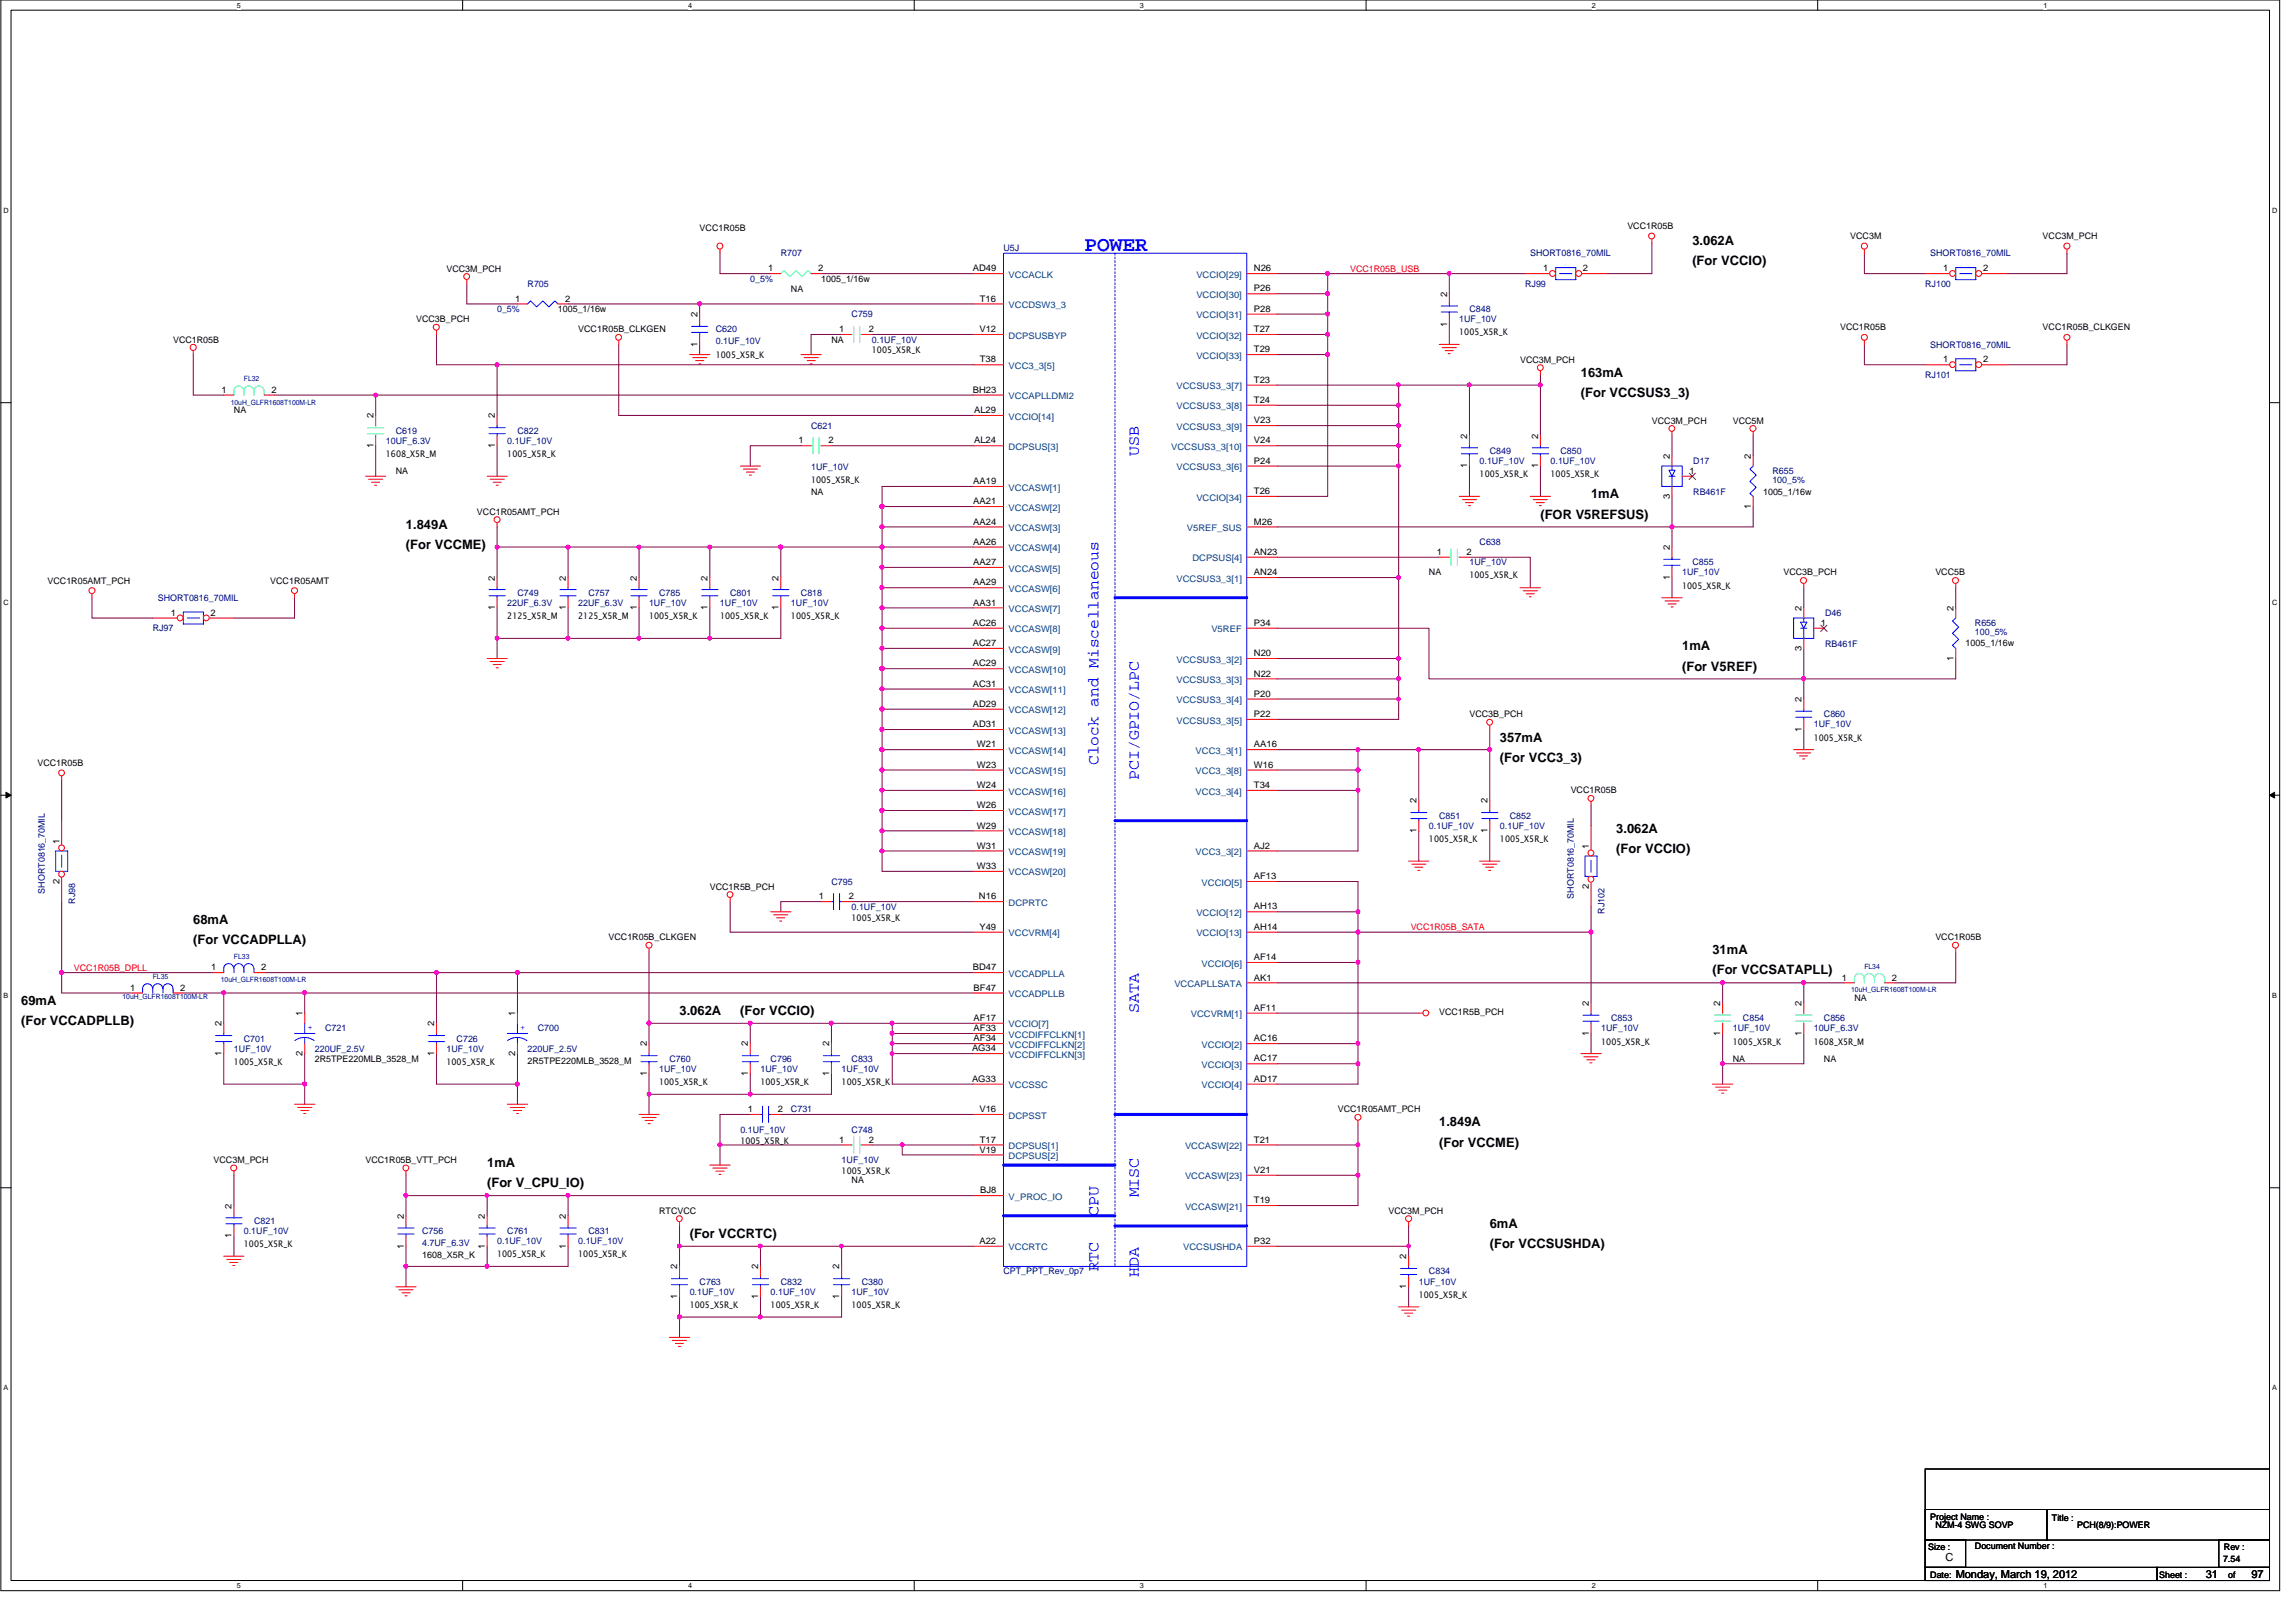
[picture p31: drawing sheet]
<svg xmlns="http://www.w3.org/2000/svg" width="420mm" height="297mm" viewBox="0 0 420 297" stroke-linecap="round" stroke-linejoin="round" font-family="sans-serif">
<defs><g id="words">
<text font-size="3.9" fill="#00f" x="198.6" y="45.9">POWER</text>
<g font-size="3" fill="#00f">
<text x="208.5" y="83.4" transform="rotate(-90 208.5 83.4)">USB</text>
<text x="201.1" y="140" transform="rotate(-90 201.1 140)">Clock and Miscellaneous</text>
<text x="208.5" y="142.8" transform="rotate(-90 208.5 142.8)">PCI/GPIO/LPC</text>
<text x="208.5" y="185.4" transform="rotate(-90 208.5 185.4)">SATA</text>
<text x="208.5" y="219.2" transform="rotate(-90 208.5 219.2)">MISC</text>
<text x="201.1" y="222.5" transform="rotate(-90 201.1 222.5)">CPU</text>
<text x="201.1" y="232.7" transform="rotate(-90 201.1 232.7)">RTC</text>
<text x="208.5" y="233.6" transform="rotate(-90 208.5 233.6)">HDA</text>
</g>
<g font-size="2.4">
<text x="309.8" y="44.9">3.062A</text>
<text x="309.8" y="48.6">(For VCCIO)</text>
<text x="289.4" y="69">163mA</text>
<text x="289.4" y="72.7">(For VCCSUS3_3)</text>
<text x="282" y="94.9">(FOR V5REFSUS)</text>
<text x="291.3" y="91.2">1mA</text>
<text x="74.3" y="96.8">1.849A</text>
<text x="74.3" y="100.5">(For VCCME)</text>
<text x="308" y="119">1mA</text>
<text x="308" y="122.7">(For V5REF)</text>
<text x="274.6" y="135.7">357mA</text>
<text x="274.6" y="139.4">(For VCC3_3)</text>
<text x="295.9" y="152.4">3.062A</text>
<text x="295.9" y="156.1">(For VCCIO)</text>
<text x="35.4" y="169.1">68mA</text>
<text x="35.4" y="172.8">(For VCCADPLLA)</text>
<text x="313.5" y="174.7">31mA</text>
<text x="313.5" y="178.3">(For VCCSATAPLL)</text>
<text x="3.9" y="183.9">69mA</text>
<text x="124.4" y="185.8">3.062A</text>
<text x="135.5" y="185.8">(For VCCIO)</text>
<text x="3.9" y="187.6">(For VCCADPLLB)</text>
<text x="263.5" y="206.2">1.849A</text>
<text x="263.5" y="209.9">(For VCCME)</text>
<text x="89.2" y="213.6">1mA</text>
<text x="89.2" y="217.3">(For V_CPU_IO)</text>
<text x="126.3" y="226.6">(For VCCRTC)</text>
<text x="272.7" y="224.7">6mA</text>
<text x="272.7" y="228.4">(For VCCSUSHDA)</text>
</g>
<g font-size="2">
<text x="356.2" y="285.6">C</text>
<text x="358" y="288.8">Monday, March 19, 2012</text>
<text x="403.8" y="288.8">31</text>
<text x="412.2" y="288.8">97</text>
</g>
<g font-size="1.7">
<text x="297.9" y="41.9">VCC1R05B</text>
<text x="128.1" y="42.3">VCC1R05B</text>
<text x="338.7" y="43.8">VCC3M</text>
<text x="374" y="43.8">VCC3M_PCH</text>
<text x="81.7" y="49.7">VCC3M_PCH</text>
<text x="140.7" y="49.7">1</text>
<text x="144.8" y="53.4">NA</text>
<text x="149.8" y="49.7">2</text>
<text x="150.4" y="51.6">1005_1/16w</text>
<text x="178.1" y="49.7">AD49</text>
<text x="229.6" y="49.7">N26</text>
<text x="229.6" y="53.3">P26</text>
<text x="282.5" y="49.7">1</text>
<text x="289.8" y="49.7">2</text>
<text x="355.8" y="49.7">1</text>
<text x="363" y="49.7">2</text>
<text x="76.2" y="59">VCC3B_PCH</text>
<text x="94.3" y="55.2">1</text>
<text x="102.1" y="57.1">1005_1/16w</text>
<text x="103.5" y="55.2">2</text>
<text x="127.7" y="58" transform="rotate(-90 127.7 58)">2</text>
<text x="179.4" y="55.2">T16</text>
<text x="229.6" y="57.1">P28</text>
<text x="264.9" y="59.8" transform="rotate(-90 264.9 59.8)">1</text>
<text x="264.9" y="54.3" transform="rotate(-90 264.9 54.3)">2</text>
<text x="31.7" y="62.7">VCC1R05B</text>
<text x="105.9" y="60.8">VCC1R05B_CLKGEN</text>
<text x="127.7" y="63.5" transform="rotate(-90 127.7 63.5)">1</text>
<text x="131.1" y="65.4">1005_X5R_K</text>
<text x="152.2" y="62.7">NA</text>
<text x="153.6" y="60.8">1</text>
<text x="159.1" y="60.8">2</text>
<text x="159.6" y="64.7">1005_X5R_K</text>
<text x="179.3" y="60.8">V12</text>
<text x="229.6" y="60.8">T27</text>
<text x="229.6" y="64.5">T29</text>
<text x="267.2" y="61.4">1005_X5R_K</text>
<text x="336.9" y="60.5">VCC1R05B</text>
<text x="374" y="60.5">VCC1R05B_CLKGEN</text>
<text x="40.5" y="71.9">1</text>
<text x="49.7" y="71.9">2</text>
<text x="178.1" y="71.9">BH23</text>
<text x="179.4" y="66.3">T38</text>
<text x="229.6" y="70.1">T23</text>
<text x="278.3" y="66.4">VCC3M_PCH</text>
<text x="355.8" y="66.3">1</text>
<text x="363" y="66.3">2</text>
<text x="42.8" y="75.6">NA</text>
<text x="68.4" y="76.6" transform="rotate(-90 68.4 76.6)">2</text>
<text x="90.6" y="76.6" transform="rotate(-90 90.6 76.6)">2</text>
<text x="178.3" y="75.6">AL29</text>
<text x="229.6" y="77.5">V23</text>
<text x="229.6" y="73.7">T24</text>
<text x="302.4" y="77.5">VCC3M_PCH</text>
<text x="317.2" y="77.5">VCC5M</text>
<text x="68.4" y="82" transform="rotate(-90 68.4 82)">1</text>
<text x="70.6" y="83.6">1608_X5R_M</text>
<text x="90.6" y="82" transform="rotate(-90 90.6 82)">1</text>
<text x="92.9" y="83.6">1005_X5R_K</text>
<text x="146.2" y="81.2">1</text>
<text x="151.7" y="81.2">2</text>
<text x="178.3" y="81.2">AL24</text>
<text x="229.6" y="81.2">V24</text>
<text x="268.6" y="80.3" transform="rotate(-90 268.6 80.3)">2</text>
<text x="281.6" y="80.3" transform="rotate(-90 281.6 80.3)">2</text>
<text x="305.7" y="84" transform="rotate(-90 305.7 84)">2</text>
<text x="320.5" y="84" transform="rotate(-90 320.5 84)">2</text>
<text x="72.5" y="86.8">NA</text>
<text x="148.5" y="88.4">1005_X5R_K</text>
<text x="178.2" y="88.6">AA19</text>
<text x="229.6" y="84.9">P24</text>
<text x="268.6" y="85.7" transform="rotate(-90 268.6 85.7)">1</text>
<text x="270.9" y="87.3">1005_X5R_K</text>
<text x="281.6" y="85.7" transform="rotate(-90 281.6 85.7)">1</text>
<text x="283.9" y="87.3">1005_X5R_K</text>
<text x="309.3" y="86.7">1</text>
<text x="87.3" y="94.2">VCC1R05AMT_PCH</text>
<text x="148.5" y="90.5">NA</text>
<text x="178.2" y="92.3">AA21</text>
<text x="229.6" y="90.4">T26</text>
<text x="305.7" y="91.3" transform="rotate(-90 305.7 91.3)">3</text>
<text x="320.5" y="93.1" transform="rotate(-90 320.5 93.1)">1</text>
<text x="322.8" y="90.5">1005_1/16w</text>
<text x="178.2" y="96">AA24</text>
<text x="178.2" y="99.7">AA26</text>
<text x="229.6" y="101.6">AN23</text>
<text x="229.6" y="96">M26</text>
<text x="263" y="101.6">1</text>
<text x="268.5" y="101.6">2</text>
<text x="305.7" y="100.7" transform="rotate(-90 305.7 100.7)">2</text>
<text x="8.7" y="106.8">VCC1R05AMT_PCH</text>
<text x="49.5" y="106.8">VCC1R05AMT</text>
<text x="90.6" y="106.3" transform="rotate(-90 90.6 106.3)">2</text>
<text x="103.6" y="106.3" transform="rotate(-90 103.6 106.3)">2</text>
<text x="116.6" y="106.3" transform="rotate(-90 116.6 106.3)">2</text>
<text x="129.5" y="106.3" transform="rotate(-90 129.5 106.3)">2</text>
<text x="142.5" y="106.3" transform="rotate(-90 142.5 106.3)">2</text>
<text x="178.2" y="103.4">AA27</text>
<text x="178.2" y="107.1">AA29</text>
<text x="229.6" y="105.3">AN24</text>
<text x="261.6" y="105.3">NA</text>
<text x="269" y="105.9">1005_X5R_K</text>
<text x="305.7" y="106.1" transform="rotate(-90 305.7 106.1)">1</text>
<text x="308" y="107.7">1005_X5R_K</text>
<text x="326.5" y="105.3">VCC3B_PCH</text>
<text x="354.3" y="105.3">VCC5B</text>
<text x="31.3" y="112.7">1</text>
<text x="38.6" y="112.7">2</text>
<text x="90.6" y="111.7" transform="rotate(-90 90.6 111.7)">1</text>
<text x="92.9" y="113.3">2125_X5R_M</text>
<text x="103.6" y="111.7" transform="rotate(-90 103.6 111.7)">1</text>
<text x="105.9" y="113.3">2125_X5R_M</text>
<text x="116.6" y="111.7" transform="rotate(-90 116.6 111.7)">1</text>
<text x="118.8" y="113.3">1005_X5R_K</text>
<text x="129.5" y="111.7" transform="rotate(-90 129.5 111.7)">1</text>
<text x="131.8" y="113.3">1005_X5R_K</text>
<text x="142.5" y="111.7" transform="rotate(-90 142.5 111.7)">1</text>
<text x="144.8" y="113.3">1005_X5R_K</text>
<text x="178.2" y="110.8">AA31</text>
<text x="329.8" y="111.8" transform="rotate(-90 329.8 111.8)">2</text>
<text x="357.6" y="111.8" transform="rotate(-90 357.6 111.8)">2</text>
<text x="178.1" y="114.6">AC26</text>
<text x="178.1" y="118.2">AC27</text>
<text x="229.6" y="114.6">P34</text>
<text x="329.8" y="119.1" transform="rotate(-90 329.8 119.1)">3</text>
<text x="333.4" y="114.6">1</text>
<text x="359.9" y="118.3">1005_1/16w</text>
<text x="178.1" y="122">AC29</text>
<text x="178.1" y="125.7">AC31</text>
<text x="229.6" y="120.1">N20</text>
<text x="229.6" y="123.8">N22</text>
<text x="357.6" y="120.9" transform="rotate(-90 357.6 120.9)">1</text>
<text x="178.1" y="129.4">AD29</text>
<text x="229.6" y="127.5">P20</text>
<text x="229.6" y="131.2">P22</text>
<text x="269" y="131.3">VCC3B_PCH</text>
<text x="329.8" y="128.5" transform="rotate(-90 329.8 128.5)">2</text>
<text x="178.1" y="133.1">AD31</text>
<text x="178.8" y="136.8">W21</text>
<text x="229.6" y="136.8">AA16</text>
<text x="329.8" y="133.9" transform="rotate(-90 329.8 133.9)">1</text>
<text x="332.1" y="135.6">1005_X5R_K</text>
<text x="6.8" y="140.2">VCC1R05B</text>
<text x="178.8" y="140.5">W23</text>
<text x="229.6" y="140.5">W16</text>
<text x="178.8" y="144.2">W24</text>
<text x="178.8" y="147.9">W26</text>
<text x="229.6" y="144.2">T34</text>
<text x="259.3" y="147" transform="rotate(-90 259.3 147)">2</text>
<text x="272.3" y="147" transform="rotate(-90 272.3 147)">2</text>
<text x="287.6" y="145.2">VCC1R05B</text>
<text x="10.9" y="154.4" transform="rotate(-90 10.9 154.4)">1</text>
<text x="178.8" y="151.6">W29</text>
<text x="178.8" y="155.3">W31</text>
<text x="229.6" y="155.3">AJ2</text>
<text x="259.3" y="152.5" transform="rotate(-90 259.3 152.5)">1</text>
<text x="261.6" y="154.1">1005_X5R_K</text>
<text x="272.3" y="152.5" transform="rotate(-90 272.3 152.5)">1</text>
<text x="274.6" y="154.1">1005_X5R_K</text>
<text x="290.9" y="155.4" transform="rotate(-90 290.9 155.4)">1</text>
<text x="10.9" y="161.8" transform="rotate(-90 10.9 161.8)">2</text>
<text x="178.8" y="159">W33</text>
<text x="229.6" y="160.9">AF13</text>
<text x="130" y="162.8">VCC1R5B_PCH</text>
<text x="149.9" y="164.6">1</text>
<text x="155.4" y="164.6">2</text>
<text x="179.2" y="164.6">N16</text>
<text x="229.6" y="166.5">AH13</text>
<text x="290.9" y="162.7" transform="rotate(-90 290.9 162.7)">2</text>
<text x="111.4" y="172.1">VCC1R05B_CLKGEN</text>
<text x="155.9" y="168.5">1005_X5R_K</text>
<text x="179.3" y="170.2">Y49</text>
<text x="229.6" y="170.2">AH14</text>
<text x="354.3" y="172.1">VCC1R05B</text>
<text x="38.7" y="177.6">1</text>
<text x="47.8" y="177.6">2</text>
<text x="178.1" y="177.6">BD47</text>
<text x="229.6" y="175.7">AF14</text>
<text x="229.6" y="179.5">AK1</text>
<text x="337.2" y="179.5">1</text>
<text x="346.4" y="179.5">2</text>
<text x="23.8" y="181.3">1</text>
<text x="33" y="181.3">2</text>
<text x="55.4" y="186" transform="rotate(-90 55.4 186)">1</text>
<text x="94.3" y="186" transform="rotate(-90 94.3 186)">1</text>
<text x="178.3" y="181.3">BF47</text>
<text x="229.6" y="185">AF11</text>
<text x="263.5" y="185.8">VCC1R5B_PCH</text>
<text x="290.9" y="184.1" transform="rotate(-90 290.9 184.1)">2</text>
<text x="314.9" y="184.1" transform="rotate(-90 314.9 184.1)">2</text>
<text x="329.8" y="184.1" transform="rotate(-90 329.8 184.1)">2</text>
<text x="339.5" y="183.2">NA</text>
<text x="40.5" y="187.8" transform="rotate(-90 40.5 187.8)">2</text>
<text x="79.5" y="187.8" transform="rotate(-90 79.5 187.8)">2</text>
<text x="118.4" y="191.5" transform="rotate(-90 118.4 191.5)">2</text>
<text x="136.9" y="191.5" transform="rotate(-90 136.9 191.5)">2</text>
<text x="151.8" y="191.5" transform="rotate(-90 151.8 191.5)">2</text>
<text x="178.3" y="188.7">AF33</text>
<text x="178.3" y="190.6">AF34</text>
<text x="178.3" y="186.9">AF17</text>
<text x="229.6" y="190.6">AC16</text>
<text x="290.9" y="189.6" transform="rotate(-90 290.9 189.6)">1</text>
<text x="293.1" y="191.2">1005_X5R_K</text>
<text x="314.9" y="189.6" transform="rotate(-90 314.9 189.6)">1</text>
<text x="317.2" y="191.2">1005_X5R_K</text>
<text x="329.8" y="189.6" transform="rotate(-90 329.8 189.6)">1</text>
<text x="332.1" y="191.2">1608_X5R_M</text>
<text x="40.5" y="193.3" transform="rotate(-90 40.5 193.3)">1</text>
<text x="42.8" y="194.9">1005_X5R_K</text>
<text x="55.4" y="193.3" transform="rotate(-90 55.4 193.3)">2</text>
<text x="57.6" y="194.3">2R5TPE220MLB_3528_M</text>
<text x="79.5" y="193.3" transform="rotate(-90 79.5 193.3)">1</text>
<text x="81.7" y="194.9">1005_X5R_K</text>
<text x="94.3" y="193.3" transform="rotate(-90 94.3 193.3)">2</text>
<text x="96.6" y="194.7">2R5TPE220MLB_3528_M</text>
<text x="118.4" y="197" transform="rotate(-90 118.4 197)">1</text>
<text x="136.9" y="197" transform="rotate(-90 136.9 197)">1</text>
<text x="151.8" y="197" transform="rotate(-90 151.8 197)">1</text>
<text x="178" y="198">AG33</text>
<text x="178" y="192.4">AG34</text>
<text x="229.6" y="198">AD17</text>
<text x="229.6" y="194.3">AC17</text>
<text x="317.2" y="194.3">NA</text>
<text x="333.9" y="194.3">NA</text>
<text x="120.7" y="198.6">1005_X5R_K</text>
<text x="136.9" y="203.5">1</text>
<text x="139.2" y="198.6">1005_X5R_K</text>
<text x="142.4" y="203.5">2</text>
<text x="154.1" y="198.6">1005_X5R_K</text>
<text x="179.3" y="203.5">V16</text>
<text x="244.9" y="203.6">VCC1R05AMT_PCH</text>
<text x="135.5" y="209.3">1005_X5R_K</text>
<text x="153.6" y="209.1">1</text>
<text x="159.1" y="209.1">2</text>
<text x="179.4" y="209.1">T17</text>
<text x="229.6" y="209.1">T21</text>
<text x="39.1" y="212.9">VCC3M_PCH</text>
<text x="66.9" y="212.9">VCC1R05B_VTT_PCH</text>
<text x="154.1" y="214.9">1005_X5R_K</text>
<text x="179.3" y="210.9">V19</text>
<text x="229.6" y="214.7">V21</text>
<text x="42.4" y="221.2" transform="rotate(-90 42.4 221.2)">2</text>
<text x="155.9" y="216.6">NA</text>
<text x="179.4" y="218.4">BJ8</text>
<text x="229.6" y="220.2">T19</text>
<text x="42.4" y="226.7" transform="rotate(-90 42.4 226.7)">1</text>
<text x="73.9" y="223.1" transform="rotate(-90 73.9 223.1)">2</text>
<text x="88.8" y="223.1" transform="rotate(-90 88.8 223.1)">2</text>
<text x="103.6" y="223.1" transform="rotate(-90 103.6 223.1)">2</text>
<text x="120.7" y="222.1">RTCVCC</text>
<text x="179.3" y="227.7">A22</text>
<text x="229.6" y="227.7">P32</text>
<text x="254.2" y="222.1">VCC3M_PCH</text>
<text x="44.7" y="228.3">1005_X5R_K</text>
<text x="73.9" y="228.5" transform="rotate(-90 73.9 228.5)">1</text>
<text x="77.3" y="230.3">1608_X5R_K</text>
<text x="88.8" y="228.5" transform="rotate(-90 88.8 228.5)">1</text>
<text x="91" y="230.1">1005_X5R_K</text>
<text x="103.6" y="228.5" transform="rotate(-90 103.6 228.5)">1</text>
<text x="105.9" y="230.1">1005_X5R_K</text>
<text x="124" y="232.3" transform="rotate(-90 124 232.3)">2</text>
<text x="138.8" y="232.3" transform="rotate(-90 138.8 232.3)">2</text>
<text x="153.7" y="232.3" transform="rotate(-90 153.7 232.3)">2</text>
<text x="257.5" y="230.5" transform="rotate(-90 257.5 230.5)">2</text>
<text x="124" y="237.8" transform="rotate(-90 124 237.8)">1</text>
<text x="126.3" y="239.4">1005_X5R_K</text>
<text x="138.8" y="237.8" transform="rotate(-90 138.8 237.8)">1</text>
<text x="141.1" y="239.4">1005_X5R_K</text>
<text x="153.7" y="237.8" transform="rotate(-90 153.7 237.8)">1</text>
<text x="155.9" y="239.4">1005_X5R_K</text>
<text x="257.5" y="235.9" transform="rotate(-90 257.5 235.9)">1</text>
<text x="259.7" y="237.5">1005_X5R_K</text>
<text x="353.4" y="278.1">Project Name :</text>
<text x="354.3" y="279.6">NZM-4 SWG SOVP</text>
<text x="375.7" y="278.3">Title :</text>
<text x="380.3" y="279.6">PCH(8/9):POWER</text>
<text x="353" y="283.7">Size :</text>
<text x="361.6" y="283.5">Document Number :</text>
<text x="407" y="285.9">7.54</text>
<text x="407.1" y="283.7">Rev :</text>
<text x="353.4" y="288.7">Date:</text>
<text x="395.3" y="288.7">Sheet :</text>
<text x="407.9" y="288.7">of</text>
</g>
<g font-size="1.7" fill="#000080">
<text x="142.9" y="46.9">R707</text>
<text x="183.7" y="46">U5J</text>
<text x="280.2" y="46.9">SHORT0816_70MIL</text>
<text x="353.4" y="46.9">SHORT0816_70MIL</text>
<text x="96.6" y="52.5">R705</text>
<text x="137.4" y="51.6">0_5%</text>
<text x="279.2" y="52.5">RJ99</text>
<text x="352.5" y="52.5">RJ100</text>
<text x="91" y="57.1">0_5%</text>
<text x="155.9" y="58">C759</text>
<text x="267.2" y="59">1UF_10V</text>
<text x="269" y="57.1">C848</text>
<text x="131.1" y="60.8">C620</text>
<text x="131.1" y="63">0.1UF_10V</text>
<text x="159.6" y="62.7">0.1UF_10V</text>
<text x="353.4" y="63.6">SHORT0816_70MIL</text>
<text x="352.5" y="69.2">RJ101</text>
<text x="70.6" y="81.2">10UF_6.3V</text>
<text x="72.5" y="79.4">C619</text>
<text x="92.9" y="81.2">0.1UF_10V</text>
<text x="94.7" y="79.4">C822</text>
<text x="148.5" y="78.4">C621</text>
<text x="272.7" y="83.1">C849</text>
<text x="285.7" y="83.1">C850</text>
<text x="148.5" y="86">1UF_10V</text>
<text x="270.9" y="84.9">0.1UF_10V</text>
<text x="283.9" y="84.9">0.1UF_10V</text>
<text x="310" y="84.9">D17</text>
<text x="324.5" y="86.8">R655</text>
<text x="324.5" y="88.4">100_5%</text>
<text x="310" y="90.5">RB461F</text>
<text x="270.9" y="99.8">C638</text>
<text x="269" y="103.5">1UF_10V</text>
<text x="308" y="105.3">1UF_10V</text>
<text x="309.8" y="103.5">C855</text>
<text x="28.9" y="110">SHORT0816_70MIL</text>
<text x="92.9" y="110.9">22UF_6.3V</text>
<text x="94.7" y="109.1">C749</text>
<text x="105.9" y="110.9">22UF_6.3V</text>
<text x="107.7" y="109.1">C757</text>
<text x="118.8" y="110.9">1UF_10V</text>
<text x="120.7" y="109.1">C785</text>
<text x="131.8" y="110.9">1UF_10V</text>
<text x="133.7" y="109.1">C801</text>
<text x="144.8" y="110.9">1UF_10V</text>
<text x="146.6" y="109.1">C818</text>
<text x="334.1" y="112.7">D46</text>
<text x="28" y="115.5">RJ97</text>
<text x="334.1" y="118.3">RB461F</text>
<text x="361.6" y="114.6">R656</text>
<text x="361.6" y="116.2">100_5%</text>
<text x="333.9" y="131.3">C860</text>
<text x="332.1" y="133.1">1UF_10V</text>
<text x="263.5" y="149.8">C851</text>
<text x="276.4" y="149.8">C852</text>
<text x="261.6" y="151.7">0.1UF_10V</text>
<text x="274.6" y="151.7">0.1UF_10V</text>
<text x="152.2" y="161.9">C795</text>
<text x="8.2" y="163.5" transform="rotate(-90 8.2 163.5)">SHORT0816_70MIL</text>
<text x="13.7" y="165.4" transform="rotate(-90 13.7 165.4)">RJ98</text>
<text x="155.9" y="166.5">0.1UF_10V</text>
<text x="288.2" y="164.5" transform="rotate(-90 288.2 164.5)">SHORT0816_70MIL</text>
<text x="293.7" y="167.3" transform="rotate(-90 293.7 167.3)">RJ102</text>
<text x="44.7" y="190.6">C701</text>
<text x="59.5" y="188.8">C721</text>
<text x="83.6" y="190.6">C726</text>
<text x="98.5" y="188.8">C700</text>
<text x="293.1" y="188.8">1UF_10V</text>
<text x="295" y="186.9">C853</text>
<text x="317.2" y="188.8">1UF_10V</text>
<text x="319.1" y="186.9">C854</text>
<text x="332.1" y="188.8">10UF_6.3V</text>
<text x="333.9" y="186.9">C856</text>
<text x="42.8" y="192.5">1UF_10V</text>
<text x="57.6" y="192.5">220UF_2.5V</text>
<text x="81.7" y="192.5">1UF_10V</text>
<text x="96.6" y="192.5">220UF_2.5V</text>
<text x="120.7" y="196.2">1UF_10V</text>
<text x="122.5" y="194.3">C760</text>
<text x="139.2" y="196.2">1UF_10V</text>
<text x="141.1" y="194.3">C796</text>
<text x="154.1" y="196.2">1UF_10V</text>
<text x="155.9" y="194.3">C833</text>
<text x="144.8" y="203.6">C731</text>
<text x="135.5" y="207.3">0.1UF_10V</text>
<text x="155.9" y="207.3">C748</text>
<text x="154.1" y="212.9">1UF_10V</text>
<text x="44.6" y="225.8">0.1UF_10V</text>
<text x="46.5" y="224">C821</text>
<text x="77.3" y="225.8">C756</text>
<text x="91" y="227.7">0.1UF_10V</text>
<text x="92.9" y="225.8">C761</text>
<text x="105.9" y="227.7">0.1UF_10V</text>
<text x="107.7" y="225.8">C831</text>
<text x="77.3" y="228.1">4.7UF_6.3V</text>
<text x="183.7" y="233.3">CPT_PPT_Rev_0p7</text>
<text x="261.6" y="233.3">C834</text>
<text x="126.3" y="237">0.1UF_10V</text>
<text x="128.1" y="235.1">C763</text>
<text x="141.1" y="237">0.1UF_10V</text>
<text x="142.9" y="235.1">C832</text>
<text x="155.9" y="237">1UF_10V</text>
<text x="157.8" y="235.1">C380</text>
<text x="259.7" y="235.1">1UF_10V</text>
</g>
<g font-size="1.7" fill="#004080">
<text x="184.6" y="50.8">VCCACLK</text>
<text x="219" y="50.8">VCCIO[29]</text>
<text x="184.6" y="56.4">VCCDSW3_3</text>
<text x="219" y="54.5">VCCIO[30]</text>
<text x="219" y="58.3">VCCIO[31]</text>
<text x="184.6" y="62">DCPSUSBYP</text>
<text x="219" y="62">VCCIO[32]</text>
<text x="219" y="65.7">VCCIO[33]</text>
<text x="184.6" y="67.5">VCC3_3[5]</text>
<text x="215.4" y="71.2">VCCSUS3_3[7]</text>
<text x="184.6" y="76.8">VCCIO[14]</text>
<text x="184.6" y="73.1">VCCAPLLDMI2</text>
<text x="215.4" y="74.9">VCCSUS3_3[8]</text>
<text x="184.6" y="82.3">DCPSUS[3]</text>
<text x="214.4" y="82.3">VCCSUS3_3[10]</text>
<text x="215.4" y="78.7">VCCSUS3_3[9]</text>
<text x="184.6" y="89.8">VCCASW[1]</text>
<text x="215.4" y="86.1">VCCSUS3_3[6]</text>
<text x="184.6" y="93.5">VCCASW[2]</text>
<text x="219" y="91.6">VCCIO[34]</text>
<text x="184.6" y="97.2">VCCASW[3]</text>
<text x="184.6" y="100.9">VCCASW[4]</text>
<text x="217.3" y="97.2">V5REF_SUS</text>
<text x="184.6" y="104.6">VCCASW[5]</text>
<text x="215.4" y="106.5">VCCSUS3_3[1]</text>
<text x="218.3" y="102.7">DCPSUS[4]</text>
<text x="184.6" y="108.3">VCCASW[6]</text>
<text x="184.6" y="112">VCCASW[7]</text>
<text x="184.6" y="115.7">VCCASW[8]</text>
<text x="184.6" y="119.4">VCCASW[9]</text>
<text x="221.8" y="115.7">V5REF</text>
<text x="184.6" y="123.1">VCCASW[10]</text>
<text x="215.4" y="121.3">VCCSUS3_3[2]</text>
<text x="215.4" y="125">VCCSUS3_3[3]</text>
<text x="184.6" y="126.9">VCCASW[11]</text>
<text x="184.6" y="130.6">VCCASW[12]</text>
<text x="215.4" y="128.7">VCCSUS3_3[4]</text>
<text x="184.6" y="134.3">VCCASW[13]</text>
<text x="184.6" y="138">VCCASW[14]</text>
<text x="215.4" y="132.4">VCCSUS3_3[5]</text>
<text x="218.9" y="138">VCC3_3[1]</text>
<text x="184.6" y="141.7">VCCASW[15]</text>
<text x="218.9" y="141.7">VCC3_3[8]</text>
<text x="184.6" y="145.4">VCCASW[16]</text>
<text x="184.6" y="149.1">VCCASW[17]</text>
<text x="218.9" y="145.4">VCC3_3[4]</text>
<text x="184.6" y="152.8">VCCASW[18]</text>
<text x="184.6" y="156.5">VCCASW[19]</text>
<text x="184.6" y="160.2">VCCASW[20]</text>
<text x="218.9" y="156.5">VCC3_3[2]</text>
<text x="184.6" y="165.8">DCPRTC</text>
<text x="219" y="167.6">VCCIO[12]</text>
<text x="220" y="162.1">VCCIO[5]</text>
<text x="184.6" y="171.4">VCCVRM[4]</text>
<text x="219" y="171.4">VCCIO[13]</text>
<text x="184.6" y="178.8">VCCADPLLA</text>
<text x="220" y="176.9">VCCIO[6]</text>
<text x="184.6" y="182.5">VCCADPLLB</text>
<text x="215" y="180.6">VCCAPLLSATA</text>
<text x="184.6" y="189.9">VCCDIFFCLKN[1]</text>
<text x="184.6" y="191.8">VCCDIFFCLKN[2]</text>
<text x="184.6" y="188">VCCIO[7]</text>
<text x="218" y="186.2">VCCVRM[1]</text>
<text x="220" y="191.8">VCCIO[2]</text>
<text x="184.6" y="193.6">VCCDIFFCLKN[3]</text>
<text x="220" y="195.5">VCCIO[3]</text>
<text x="184.6" y="199.2">VCCSSC</text>
<text x="220" y="199.2">VCCIO[4]</text>
<text x="184.6" y="204.7">DCPSST</text>
<text x="184.6" y="210.3">DCPSUS[1]</text>
<text x="184.6" y="212.1">DCPSUS[2]</text>
<text x="216.9" y="210.3">VCCASW[22]</text>
<text x="216.9" y="215.9">VCCASW[23]</text>
<text x="184.6" y="219.6">V_PROC_IO</text>
<text x="216.9" y="221.4">VCCASW[21]</text>
<text x="184.6" y="228.9">VCCRTC</text>
<text x="216.6" y="228.9">VCCSUSHDA</text>
</g>
<g font-size="1.7" fill="#f00">
<text x="247.2" y="49.7">VCC1R05B_USB</text>
<text x="258.3" y="170.2">VCC1R05B_SATA</text>
<text x="13.5" y="177.6">VCC1R05B_DPLL</text>
</g>
<g font-size="1.7" fill="#00f">
<text x="56.3" y="188.6">+</text>
<text x="95.3" y="188.6">+</text>
</g>
<g font-size="1.3">
<text x="43.3" y="1.4">5</text>
<text x="126" y="1.4">4</text>
<text x="208.7" y="1.4">3</text>
<text x="291.4" y="1.4">2</text>
<text x="374.1" y="1.4">1</text>
<text x=".6" y="38.9">D</text>
<text x="416" y="38.9">D</text>
<text x=".6" y="110.8">C</text>
<text x="416" y="110.8">C</text>
<text x=".6" y="182.6">B</text>
<text x="416" y="182.6">B</text>
<text x=".6" y="254.5">A</text>
<text x="416" y="254.5">A</text>
<text x="43.3" y="290.7">5</text>
<text x="126" y="290.7">4</text>
<text x="208.7" y="290.7">3</text>
<text x="291.4" y="290.7">2</text>
<text x="374.1" y="290.7">1</text>
</g>
<g font-size="1.3" fill="#000080">
<text x="44.7" y="69.8">FL32</text>
<text x="42.2" y="74.1">10uH_GLFR1608T100M-LR</text>
<text x="28" y="179.2">FL35</text>
<text x="40.4" y="179.7">10uH_GLFR1608T100M-LR</text>
<text x="42.8" y="175.5">FL33</text>
<text x="341.3" y="177.3">FL34</text>
<text x="22.4" y="182.9">10uH_GLFR1608T100M-LR</text>
<text x="338.9" y="181.6">10uH_GLFR1608T100M-LR</text>
</g>
</g></defs>
<path d="M.2 0h417.2v291.1h-417.2zM2 1.9h413.5v287.4h-413.5z" fill="none" stroke="#000" stroke-width=".18"/>
<g fill="#fff">
<path d="M43.3 .2h.8v1.5h-.8z"/>
<path d="M43.3 289.5h.8v1.5h-.8z"/>
</g>
<path d="M84.7 0v1.9M84.7 289.3v1.8" fill="none" stroke="#000" stroke-width=".18"/>
<g fill="#fff">
<path d="M126 .2h.7v1.5h-.7z"/>
<path d="M126 289.5h.7v1.5h-.7z"/>
</g>
<path d="M167.4 0v1.9M167.4 289.3v1.8" fill="none" stroke="#000" stroke-width=".18"/>
<g fill="#fff">
<path d="M208.7 .2h.7v1.5h-.7z"/>
<path d="M208.7 289.5h.7v1.5h-.7z"/>
</g>
<path d="M250.1 0v1.9M250.1 289.3v1.8" fill="none" stroke="#000" stroke-width=".18"/>
<g fill="#fff">
<path d="M291.4 .2h.7v1.5h-.7z"/>
<path d="M291.4 289.5h.7v1.5h-.7z"/>
</g>
<path d="M332.8 0v1.9M332.8 289.3v1.8" fill="none" stroke="#000" stroke-width=".18"/>
<g fill="#fff">
<path d="M374.1 .2h.7v1.5h-.7z"/>
<path d="M374.1 289.5h.7v1.5h-.7z"/>
<path d="M.6 37.8h1v1.4h-1z"/>
<path d="M416 37.8h.9v1.4h-.9z"/>
<path d="M.6 109.6h1v1.5h-1z"/>
<path d="M416 109.6h.9v1.5h-.9z"/>
</g>
<path d="M.2 73.7h1.8M415.5 73.7h1.9" fill="none" stroke="#000" stroke-width=".18"/>
<g fill="#fff">
<path d="M.6 181.4h.9v1.5h-.9z"/>
<path d="M416 181.4h.8v1.5h-.8z"/>
</g>
<path d="M.2 145.5h1.8M415.5 145.5h1.9" fill="none" stroke="#000" stroke-width=".18"/>
<path d="M1.1 145l.9 .5-.9 .5zM415.5 145.5l.9-.5v1z" fill="#000" stroke="#000" stroke-width=".18"/>
<g fill="#fff">
<path d="M.6 253.3h.8v1.5h-.8z"/>
<path d="M416 253.3h.8v1.5h-.8z"/>
</g>
<path d="M.2 217.4h1.8M415.5 217.4h1.9M352.5 276.3h22.2v5.6h-22.2zM352.5 268.9h63v20.4h-63zM374.7 276.3h40.8v5.6h-40.8zM352.5 281.9h7.4v5h-7.4zM352.5 286.9h42.4v2.4h-42.4zM394.9 286.9h20.6v2.4h-20.6zM406.2 281.9h9.3v5h-9.3z" fill="none" stroke="#000" stroke-width=".18"/>
<g fill="none" stroke="#800040" stroke-width=".18">
<path d="M85.5 51.9v3.7h9.2M104 55.6h24.1v1.9M128.1 55.6h50.1M131.8 46.4v3.7h9.3M150.4 50.1h27.8M233.8 50.1h9.3M233.8 53.8h9.3M243.1 53.8h.1M243.1 50.1h22.2M243.1 50.1v3.7M243.1 53.8v3.7h-9.3M243.1 57.5v3.7h-9.3"/>
<path d="M265.3 50.1h13.9M265.3 50.1v3.7M265.3 59.4v3.6M302.4 44.5v5.6h-8.3M341.3 46.4v3.7h11.2M378.4 46.4v3.7h-11.1M35.4 64.9v7.4h5.6M50.2 72.3h18.6v3.7M68.8 72.3h109.4M79.9 61.2v5.6h11.1M91 66.8v9.2M91 66.8h87.2"/>
<path d="M113.3 63v13h64.9M128.1 63v1.9M154.1 61.2h-5.6v3.7M159.6 61.2h18.6M233.8 70.5h22.3M233.8 74.2h22.3M233.8 77.9h22.3M243.1 64.9v25.9h-9.3M243.1 61.2v3.7h-9.3M256.1 70.5h12.9M256.1 74.2v3.7M256.1 70.5v3.7"/>
<path d="M256.1 77.9v3.7M269 70.5v9.3M269 70.5h13M282 70.5v9.3M282 68.6v1.9M306.1 79.8v3.6M321 79.8v3.6M341.3 63v3.8h11.2M378.4 63v3.8h-11.1M68.8 81.6v5.6M91 81.6v5.6M91 96.4v3.7"/>
<path d="M146.6 81.6h-9.2v3.7M152.2 81.6h26M161.5 92.7h16.7M161.5 96.4h16.7M161.5 92.7v3.7M161.5 96.4v3.7M178.2 89h-16.7v3.7M233.8 96.4h72.3M233.8 81.6h22.3M233.8 85.3h22.3M256.1 81.6v3.7M256.1 85.3v20.4"/>
<path d="M269 85.3v5.5M282 85.3v5.5M306.1 96.4v3.7M306.1 90.8v5.6M321 92.7v3.7h-14.9M16.8 109.4v3.7h11.2M53.9 109.4v3.7h-11.1M91 111.3v5.5M91 100.1v5.6M91 116.8v3.7M91 116.8h13M91 100.1h13"/>
<path d="M104 116.8h13M104 100.1h13M104 111.3v5.5M104 100.1v5.6M117 111.3v5.5M117 100.1v5.6M117 100.1h13M117 116.8h13M130 100.1h12.9M130 111.3v5.5M130 100.1v5.6M142.9 100.1h18.6"/>
<path d="M142.9 111.3v5.5h-12.9M142.9 100.1v5.6M161.5 100.1h16.7M161.5 103.8h16.7M161.5 107.6h16.7M161.5 111.3h16.7M161.5 115h16.7M161.5 118.7h16.7M161.5 115v3.7M161.5 107.6v3.7M161.5 118.7v3.7M161.5 103.8v3.8"/>
<path d="M161.5 100.1v3.7M161.5 111.3v3.7M233.8 102h29.7M233.8 105.7h22.3M233.8 115h27.8v9.2h68.6M256.1 105.7v14.8M269 102h11.2v5.6M306.1 105.7v3.7M330.2 107.6v3.7M330.2 118.7v5.5M358 107.6v3.7M161.5 122.4h16.7"/>
<path d="M161.5 126.1h16.7M161.5 129.8h16.7M161.5 133.5h16.7M161.5 137.2h16.7M161.5 133.5v3.7M161.5 126.1v3.7M161.5 137.2v3.7M161.5 122.4v3.7M161.5 129.8v3.7M233.8 120.5h22.3M233.8 124.2h22.3M233.8 127.9h22.3"/>
<path d="M233.8 137.2h14.8M248.6 137.2h11.1M248.6 137.2v3.7M256.1 127.9v3.8h-22.3M256.1 124.2v3.7M256.1 120.5v3.7M259.7 137.2h13M259.7 137.2v9.3M272.7 137.2v9.3M272.7 133.5v3.7M330.2 124.2v3.7M330.2 133.5v3.7"/>
<path d="M358 120.5v3.7h-27.8M11.3 142.8v7.4M161.5 140.9h16.7M161.5 144.7h16.7M161.5 148.3h16.7M161.5 152.1h16.7M161.5 155.7h16.7M161.5 155.7v3.8h16.7M161.5 144.7v3.6M161.5 148.3v3.8M161.5 140.9v3.8M161.5 152.1v3.6"/>
<path d="M233.8 140.9h14.8M233.8 144.7h14.8M248.6 144.7v11h-14.8M248.6 140.9v3.8M259.7 152.1v5.5M272.7 152.1v5.5M291.3 147.4v3.7M11.3 165v13M11.3 178v3.7h13M11.3 178h27.8M48.4 178h31.5M79.9 178v9.3"/>
<path d="M79.9 178h14.8M94.7 178h83.5M94.7 178v7.4M118.8 174.3v13M133.7 165v5.6h44.5M150.4 165h-7.5v1.9M155.9 165h22.3M233.8 179.9h81.6M233.8 161.3h14.8v5.6M233.8 166.9h14.8M233.8 170.6h57.5M233.8 176.1h14.8"/>
<path d="M248.6 176.1v14.9M248.6 166.9v9.2M291.3 170.6v13M291.3 165.9v4.7M315.4 179.9h14.8M315.4 179.9v3.7M330.2 179.9h7.4M330.2 179.9v3.7M358 174.3v5.6h-11.1M33.6 181.7h7.4M41 181.7v5.6M41 192.8v5.6h14.8v3.7"/>
<path d="M41 181.7h14.8M55.8 181.7h122.4M55.8 181.7v3.7M55.8 192.8v5.6M79.9 192.8v5.6h14.8M94.7 198.4v3.7M94.7 192.8v5.6M118.8 187.3h18.6M118.8 187.3v3.7M118.8 196.6v3.7M137.4 187.3h14.8M137.4 187.3v3.7"/>
<path d="M137.4 196.6v3.7M152.2 187.3h11.2M152.2 196.6v3.7h-14.8M152.2 187.3v3.7M163.4 187.3h14.8M163.4 187.3v1.8M163.4 192.8v5.6h14.8M163.4 189.1h14.8M163.4 189.1v1.9M163.4 191h14.8M163.4 191v1.8M163.4 192.8h14.8"/>
<path d="M233.8 185.4h25.9M233.8 191h14.8M233.8 194.7h14.8M248.6 194.7v3.7h-14.8M248.6 191v3.7M291.3 189.1v3.7M315.4 194.7v3.7M315.4 189.1v5.6M330.2 189.1v5.6h-14.8M42.8 215.1v5.5M74.3 218.8h14.9v3.7M74.3 218.8v3.7"/>
<path d="M74.3 215.1v3.7M89.2 218.8h14.8v3.7M104 218.8h74.2M118.8 200.3h18.6M118.8 200.3v3.7M131.8 209.5h22.3M131.8 209.6v3.6M137.4 204h-5.6v5.5M142.9 204h35.3M159.6 209.5h5.6M165.2 209.5v1.9h13M165.2 209.5h13"/>
<path d="M233.8 209.5h14.8M233.8 215.1h14.8M248.6 215.1v5.5h-14.8M248.6 205.8v3.7M248.6 209.5v5.6M42.8 226.2v3.7M74.3 231.8h14.9M74.3 228.1v3.7M74.3 231.8v3.7M89.2 228.1v3.7M104 228.1v3.7h-14.8M124.4 237.4v3.6"/>
<path d="M124.4 224.4v3.7M124.4 228.1v3.7M124.4 228.1h14.8v3.7M139.2 228.1h14.9v3.7M139.2 237.4v3.6M154.1 237.4v3.6h-14.9M154.1 228.1h24.1M233.8 228.1h24.1M257.9 228.1v1.8M257.9 235.5v3.7M257.9 224.4v3.7M124.4 241h14.8"/>
<path d="M124.4 241v3.8"/>
</g>
<g fill="#f0f" stroke="#f0f" stroke-width=".18">
<circle cx="128.1" cy="55.6" r=".35"/>
<circle cx="91" cy="66.7" r=".35"/>
<circle cx="68.8" cy="72.3" r=".36"/>
<circle cx="161.5" cy="92.7" r=".37"/>
<circle cx="161.5" cy="96.4" r=".37"/>
<circle cx="161.5" cy="100.1" r=".36"/>
<circle cx="161.5" cy="115" r=".37"/>
<circle cx="161.5" cy="118.7" r=".36"/>
<circle cx="161.5" cy="122.4" r=".37"/>
<circle cx="161.5" cy="126.1" r=".36"/>
<circle cx="161.5" cy="129.8" r=".37"/>
<circle cx="161.5" cy="133.5" r=".37"/>
<circle cx="161.5" cy="137.2" r=".36"/>
<circle cx="161.5" cy="148.3" r=".37"/>
<circle cx="161.5" cy="155.7" r=".36"/>
<circle cx="161.5" cy="144.6" r=".36"/>
<circle cx="161.5" cy="107.5" r=".36"/>
<circle cx="161.5" cy="103.8" r=".37"/>
<circle cx="161.5" cy="111.2" r=".37"/>
<circle cx="161.5" cy="140.9" r=".37"/>
<circle cx="161.5" cy="152" r=".37"/>
<circle cx="91" cy="116.8" r=".34"/>
<circle cx="142.9" cy="100.1" r=".36"/>
<circle cx="129.9" cy="100.1" r=".36"/>
<circle cx="104" cy="116.8" r=".36"/>
<circle cx="129.9" cy="116.8" r=".36"/>
<circle cx="104" cy="100.1" r=".36"/>
<circle cx="91" cy="100.1" r=".34"/>
<circle cx="117" cy="100.1" r=".34"/>
<circle cx="117" cy="116.8" r=".34"/>
<circle cx="11.3" cy="178" r=".37"/>
<circle cx="55.8" cy="181.7" r=".36"/>
<circle cx="94.7" cy="178" r=".37"/>
<circle cx="79.9" cy="178" r=".35"/>
<circle cx="94.7" cy="198.4" r=".37"/>
<circle cx="40.9" cy="181.7" r=".36"/>
<circle cx="55.8" cy="198.4" r=".37"/>
<circle cx="118.8" cy="187.3" r=".35"/>
<circle cx="137.4" cy="200.2" r=".34"/>
<circle cx="118.8" cy="200.2" r=".34"/>
<circle cx="137.3" cy="187.3" r=".35"/>
<circle cx="152.2" cy="187.3" r=".37"/>
<circle cx="163.3" cy="187.3" r=".35"/>
<circle cx="163.3" cy="189.1" r=".35"/>
<circle cx="163.3" cy="191" r=".34"/>
<circle cx="163.3" cy="192.8" r=".34"/>
<circle cx="131.8" cy="209.5" r=".36"/>
<circle cx="165.2" cy="209.5" r=".34"/>
<circle cx="104" cy="218.8" r=".36"/>
<circle cx="74.3" cy="218.8" r=".36"/>
<circle cx="89.1" cy="218.8" r=".34"/>
<circle cx="89.1" cy="231.7" r=".35"/>
<circle cx="74.3" cy="231.7" r=".37"/>
<circle cx="139.2" cy="241" r=".37"/>
<circle cx="124.4" cy="241" r=".37"/>
<circle cx="154" cy="228" r=".34"/>
<circle cx="124.4" cy="228" r=".36"/>
<circle cx="139.2" cy="228" r=".36"/>
<circle cx="243" cy="64.9" r=".37"/>
<circle cx="265.3" cy="50.1" r=".35"/>
<circle cx="256" cy="81.6" r=".34"/>
<circle cx="256" cy="127.9" r=".34"/>
<circle cx="256" cy="124.2" r=".35"/>
<circle cx="256" cy="74.1" r=".35"/>
<circle cx="256" cy="70.4" r=".34"/>
<circle cx="269" cy="70.4" r=".36"/>
<circle cx="282" cy="70.4" r=".36"/>
<circle cx="306.1" cy="96.4" r=".37"/>
<circle cx="330.2" cy="124.2" r=".35"/>
<circle cx="248.6" cy="140.9" r=".35"/>
<circle cx="248.6" cy="137.2" r=".34"/>
<circle cx="248.6" cy="144.6" r=".34"/>
<circle cx="259.7" cy="137.2" r=".36"/>
<circle cx="272.7" cy="137.2" r=".36"/>
<circle cx="248.6" cy="194.7" r=".35"/>
<circle cx="248.6" cy="191" r=".34"/>
<circle cx="248.6" cy="176.1" r=".35"/>
<circle cx="248.6" cy="166.9" r=".35"/>
<circle cx="291.3" cy="170.6" r=".37"/>
<circle cx="248.6" cy="170.6" r=".35"/>
<circle cx="330.2" cy="179.8" r=".35"/>
<circle cx="315.3" cy="194.7" r=".37"/>
<circle cx="248.6" cy="215.1" r=".35"/>
<circle cx="248.6" cy="209.5" r=".34"/>
<circle cx="257.9" cy="228" r=".34"/>
<circle cx="315.3" cy="179.8" r=".37"/>
<circle cx="256" cy="85.3" r=".35"/>
<circle cx="243" cy="50.1" r=".37"/>
<circle cx="256" cy="120.5" r=".35"/>
<circle cx="256" cy="77.9" r=".35"/>
<circle cx="256" cy="105.7" r=".35"/>
<circle cx="243" cy="53.8" r=".36"/>
<circle cx="243" cy="57.5" r=".37"/>
<circle cx="243" cy="61.2" r=".36"/>
</g>
<g fill="none" stroke="#f00" stroke-width=".18">
<path d="M85.5 51.2v.7M131.8 45.6v.8M302.4 43.8v.7M341.3 45.6v.8M378.4 45.6v.8M35.4 64.2v.7M79.9 60.5v.7M113.3 62.3v.7M126.3 64.9h3.7M126.8 65.4h2.6M127.4 66h1.5M127.9 66.6h.4"/>
<path d="M146.6 64.9h3.8M147.2 65.4h2.6M147.8 66h1.5M148.3 66.6h.4M263.5 63h3.7M264 63.6h2.6M264.6 64.2h1.5M265.1 64.7h.4M282 67.9v.7M306.1 79v.8M321 79v.8M341.3 62.3v.7"/>
<path d="M378.4 62.3v.7M66.9 87.2h3.7M67.5 87.7h2.6M68 88.3h1.5M68.6 88.8h.3M89.2 87.2h3.7M89.7 87.7h2.6M90.3 88.3h1.5M90.8 88.8h.4M91 95.7v.7M135.5 85.3h3.7M136.1 85.9h2.6"/>
<path d="M136.6 86.4h1.5M137.2 87h.4M146.6 81.6h1.9M150.4 81.6h1.8M267.2 90.8h3.7M267.7 91.4h2.6M268.3 92h1.5M268.8 92.5h.4M280.2 90.8h3.7M280.7 91.4h2.6M281.3 92h1.4M281.8 92.5h.4"/>
<path d="M16.8 108.7v.7M53.9 108.7v.7M278.3 107.6h3.7M278.8 108.1h2.7M279.4 108.7h1.5M280 109.2h.3M304.2 109.4h3.8M304.8 110h2.6M305.4 110.5h1.5M305.9 111.1h.4M330.2 106.8v.8M358 106.8v.8"/>
<path d="M89.2 120.5h3.7M89.7 121.1h2.6M90.3 121.6h1.5M90.8 122.2h.4M272.7 132.8v.7M328.4 137.2h3.7M328.9 137.8h2.6M329.5 138.3h1.5M330 138.9h.4M11.3 142v.8M257.9 157.6h3.7M258.5 158.2h2.6"/>
<path d="M259 158.7h1.5M259.6 159.3h.4M270.9 157.6h3.7M271.4 158.2h2.6M272 158.7h1.5M272.5 159.3h.4M291.3 146.7v.7M118.8 173.6v.7M133.7 164.3v.7M141.1 166.9h3.7M141.6 167.4h2.6M142.2 168h1.5"/>
<path d="M142.7 168.6h.4M358 173.6v.7M94.7 185.4v1.9M94.7 191v1.8M259.7 185.4h.8M289.4 192.8h3.7M290 193.4h2.6M290.5 194h1.5M291.1 194.5h.4M313.5 198.4h3.7M314.1 199h2.6M314.7 199.5h1.4"/>
<path d="M42.8 214.3v.8M53.9 202.1h3.7M54.5 202.7h2.6M55.1 203.2h1.4M55.6 203.8h.4M74.3 214.3v.8M92.9 202.1h3.7M93.4 202.7h2.6M94 203.2h1.5M94.6 203.8h.3M117 204h3.7M117.5 204.5h2.6"/>
<path d="M118.1 205.1h1.5M118.6 205.7h.4M130 213.2h3.7M130.5 213.8h2.6M131.1 214.3h1.5M131.6 214.9h.4M154.1 209.5h1.8M157.8 209.5h1.8M248.6 205.1v.7M315.2 200.1h.4M41 229.9h3.7M41.5 230.5h2.6"/>
<path d="M42.1 231.1h1.4M42.6 231.6h.4M72.5 235.5h3.7M73.1 236.1h2.5M73.6 236.6h1.5M74.2 237.2h.3M124.4 223.6v.8M256.1 239.2h3.6M256.6 239.8h2.6M257.9 223.6v.8M122.5 244.8h3.8M123.1 245.3h2.6"/>
<path d="M123.6 245.9h1.5M124.2 246.4h.4M257.2 240.3h1.4M257.7 240.9h.4"/>
<circle cx="79.9" cy="59.9" r=".55"/>
<circle cx="85.4" cy="50.6" r=".54"/>
<circle cx="131.8" cy="45" r=".55"/>
<circle cx="302.4" cy="43.2" r=".55"/>
<circle cx="341.3" cy="45" r=".56"/>
<circle cx="378.4" cy="45" r=".56"/>
<circle cx="35.4" cy="63.6" r=".56"/>
<circle cx="113.2" cy="61.7" r=".54"/>
<circle cx="282" cy="67.3" r=".54"/>
<circle cx="306.1" cy="78.4" r=".54"/>
<circle cx="320.9" cy="78.4" r=".55"/>
<circle cx="341.3" cy="61.7" r=".55"/>
<circle cx="378.4" cy="61.7" r=".55"/>
<circle cx="91" cy="95.1" r=".55"/>
<circle cx="16.8" cy="108.1" r=".55"/>
<circle cx="53.9" cy="108.1" r=".55"/>
<circle cx="330.2" cy="106.2" r=".55"/>
<circle cx="358" cy="106.2" r=".55"/>
<circle cx="272.7" cy="132.2" r=".54"/>
<circle cx="11.3" cy="141.5" r=".54"/>
<circle cx="291.3" cy="146.1" r=".54"/>
<circle cx="118.8" cy="173" r=".55"/>
<circle cx="133.6" cy="163.7" r=".54"/>
<circle cx="358" cy="173" r=".55"/>
<circle cx="261" cy="185.4" r=".54"/>
<circle cx="42.8" cy="213.8" r=".55"/>
<circle cx="74.3" cy="213.8" r=".54"/>
<circle cx="248.6" cy="204.5" r=".55"/>
<circle cx="124.4" cy="223" r=".54"/>
<circle cx="257.9" cy="223" r=".55"/>
</g>
<path d="M148.5 81.6h.4M148.9 80.1v3M150 80.1v3M150 81.6h.4M155.9 209.5h.4M156.3 208.1v2.9M157.4 208.1v2.9M157.4 209.5h.4" fill="none" stroke="#00ff80" stroke-width=".18"/>
<path d="M358 65.7h3.7v2.2h-3.7zM358.8 66.8h2.2M92.9 189.1h3.7M92.9 190.5a2.96 2.96 0 0 1 3.6 0M94.7 189.9v1.1M94.7 187.3v1.8" fill="none" stroke="#00f" stroke-width=".18"/>
<circle cx="357.5" cy="66.7" r=".54" fill="#fff" stroke="#f00" stroke-width=".18"/>
<path d="M352.5 66.8h4.4" fill="none" stroke="#f00" stroke-width=".18"/>
<circle cx="362.3" cy="66.7" r=".54" fill="#fff" stroke="#f00" stroke-width=".18"/>
<g fill="none" stroke="#f00" stroke-width=".18">
<path d="M94.7 55.6h1.9M102.1 55.6h1.9M91 79.8v1.8M91 76v1.9M269 79.8v1.8M282 79.8v1.8M362.8 66.8h4.5M269 83.4v1.9M282 83.4v1.9M104 109.4v1.9M104 105.7v1.9M117 109.4v1.9"/>
<path d="M117 105.7v1.9M142.9 109.4v1.9M142.9 105.7v1.9M272.7 150.2v1.9M272.7 146.5v1.8M150.4 165h1.8M154.1 165h1.8M118.8 194.7v1.9M118.8 191v1.8M137.4 194.7v1.9M137.4 191v1.8M330.2 187.3v1.8"/>
<path d="M330.2 183.6v1.8M89.2 226.2v1.9M89.2 222.5v1.9M104 226.2v1.9M104 222.5v1.9"/>
</g>
<g fill="none" stroke="#00f" stroke-width=".18">
<path d="M96.6 55.6l.5-.5 1.1 1.1 1.2-1.1 1.1 1.1 1.1-1.1 .5 .5M89.5 79.4h3M89.5 78.3h3M91 79.4v.4M91 77.9v.4M267.5 82h3M267.5 83.1h3M269 83.1v.3M269 81.6v.4M280.5 83.1h3M280.5 82h3M282 83.1v.3"/>
<path d="M282 81.6v.4M102.5 107.9h3M102.5 109.1h3M104 109.1v.3M104 107.6v.3M115.5 109.1h3M115.5 107.9h3M117 109.1v.3M117 107.6v.3M141.5 109.1h2.9M141.5 107.9h2.9M142.9 109.1v.3"/>
<path d="M142.9 107.6v.3M10.2 155.7h2.2v3.8h-2.2zM11.3 156.5v2.2M271.3 148.7h2.9M271.3 149.8h2.9M272.7 149.8v.4M272.7 148.3v.4M152.2 165h.4M152.6 163.5v3M153.7 163.5v3M153.7 165h.4M117.3 194.3h3"/>
<path d="M117.3 193.2h3M118.8 194.3v.4M118.8 192.8v.4M135.9 194.3h2.9M135.9 193.2h2.9M137.4 194.3v.4M137.4 192.8v.4M87.7 225.8h3M87.7 224.7h3M89.2 225.8v.4M89.2 224.4v.3M102.5 225.8h3"/>
<path d="M102.5 224.7h3M104 225.8v.4M104 224.4v.3"/>
</g>
<path d="M328.7 185.8h3M328.7 186.9h3M330.2 186.9v.4M330.2 185.4v.4" fill="none" stroke="#00ff80" stroke-width=".18"/>
<circle cx="11.3" cy="155.2" r=".54" fill="#fff" stroke="#f00" stroke-width=".18"/>
<path d="M11.3 150.2v4.4" fill="none" stroke="#f00" stroke-width=".18"/>
<circle cx="11.3" cy="160" r=".54" fill="#fff" stroke="#f00" stroke-width=".18"/>
<path d="M11.3 160.6v4.4" fill="none" stroke="#f00" stroke-width=".18"/>
<path d="M33.6 112h3.6v2.2h-3.6zM34.3 113.1h2.2" fill="none" stroke="#00f" stroke-width=".18"/>
<circle cx="33" cy="113.1" r=".54" fill="#fff" stroke="#f00" stroke-width=".18"/>
<path d="M28 113.1h4.5" fill="none" stroke="#f00" stroke-width=".18"/>
<circle cx="37.8" cy="113.1" r=".54" fill="#fff" stroke="#f00" stroke-width=".18"/>
<g fill="none" stroke="#f00" stroke-width=".18">
<path d="M265.3 57.5v1.9M265.3 53.8v1.8M154.1 61.2h1.8M157.8 61.2h1.8M38.3 113.1h4.5M259.7 150.2v1.9M259.7 146.5v1.8M24.3 181.7h1.8M31.7 181.7h1.9M137.4 204h1.8M141.1 204h1.8M124.4 235.5v1.9"/>
<path d="M124.4 231.8v1.8"/>
</g>
<path d="M156.3 59.7v3M157.4 59.7v3M155.9 61.2h.4M157.4 61.2h.4" fill="none" stroke="#00ff80" stroke-width=".18"/>
<g fill="none" stroke="#00f" stroke-width=".18">
<path d="M263.9 56h2.9M263.9 57.1h2.9M265.3 57.1v.4M265.3 55.6v.4M258.3 149.8h2.9M258.3 148.7h2.9M259.7 149.8v.4M259.7 148.3v.4M290.2 156.7h2.2v3.7h-2.2zM291.3 157.4v2.2M26.1 180.9a.91 .91 0 0 1 .9-.9 .91 .91 0 0 1 .9 .9M26.1 181v.7"/>
<path d="M28 180.9a.91 .91 0 0 1 .9-.9 .91 .91 0 0 1 .9 .9M28 181v.7M29.8 180.9a.91 .91 0 0 1 .9-.9 .91 .91 0 0 1 1 .9M29.8 181v.7M31.7 181v.7M139.2 204h.4M139.6 202.5v2.9M140.7 202.5v2.9M140.7 204h.4M122.9 235.1h3M122.9 234h3M124.4 235.1v.4"/>
<path d="M124.4 233.6v.4"/>
</g>
<circle cx="291.3" cy="156.1" r=".54" fill="#fff" stroke="#f00" stroke-width=".18"/>
<path d="M291.3 151.1v4.5" fill="none" stroke="#f00" stroke-width=".18"/>
<circle cx="291.3" cy="160.9" r=".54" fill="#fff" stroke="#f00" stroke-width=".18"/>
<g fill="none" stroke="#f00" stroke-width=".18">
<path d="M141.1 50.1h1.8M148.5 50.1h1.9M178.2 50.1h5.5M178.2 55.6h5.5M228.3 50.1h5.5M228.3 53.8h5.5M228.3 57.5h5.5M41 72.3h1.8M48.4 72.3h1.8M178.2 61.2h5.5M178.2 76h5.5M178.2 72.3h5.5"/>
<path d="M178.2 66.8h5.5M228.3 77.9h5.5M228.3 74.2h5.5M228.3 70.5h5.5M228.3 61.2h5.5M228.3 64.9h5.5M178.2 89h5.5M178.2 92.7h5.5M178.2 96.4h5.5M178.2 81.6h5.5M228.3 85.3h5.5M228.3 90.8h5.5"/>
<path d="M228.3 81.6h5.5M228.3 96.4h5.5M130 109.4v1.9M130 105.7v1.9M178.2 103.8h5.5M178.2 107.6h5.5M178.2 111.3h5.5M178.2 115h5.5M178.2 118.7h5.5M178.2 100.1h5.5M228.3 115h5.5M228.3 102h5.5"/>
<path d="M228.3 105.7h5.5M263.5 102h1.8M267.2 102h1.8M358 118.7v1.8M358 111.3v1.8M178.2 122.4h5.5M178.2 126.1h5.5M178.2 129.8h5.5M178.2 133.5h5.5M178.2 137.2h5.5M228.3 137.2h5.5M228.3 120.5h5.5"/>
<path d="M228.3 124.2h5.5M228.3 127.9h5.5M228.3 131.7h5.5M178.2 140.9h5.5M178.2 144.7h5.5M178.2 148.3h5.5M178.2 152.1h5.5M178.2 155.7h5.5M178.2 159.5h5.5M228.3 144.7h5.5M228.3 140.9h5.5M228.3 155.7h5.5"/>
<path d="M39.1 178h1.9M46.5 178h1.9M178.2 178h5.5M178.2 170.6h5.5M178.2 165h5.5M228.3 161.3h5.5M228.3 176.1h5.5M228.3 166.9h5.5M228.3 170.6h5.5M228.3 179.9h5.5M291.3 161.5v4.4M337.6 179.9h1.9"/>
<path d="M345 179.9h1.9M41 191v1.8M41 187.3v1.8M79.9 191v1.8M79.9 187.3v1.8M152.2 194.7v1.9M152.2 191v1.8M178.2 181.7h5.5M178.2 189.1h5.5M178.2 198.4h5.5M178.2 191h5.5M178.2 187.3h5.5"/>
<path d="M178.2 192.8h5.5M228.3 198.4h5.5M228.3 191h5.5M228.3 194.7h5.5M228.3 185.4h5.5M315.4 187.3v1.8M315.4 183.6v1.8M178.2 209.5h5.5M178.2 204h5.5M178.2 218.8h5.5M178.2 211.4h5.5M228.3 209.5h5.5"/>
<path d="M228.3 215.1h5.5M139.2 235.5v1.9M139.2 231.8v1.8M154.1 235.5v1.9M154.1 231.8v1.8M178.2 228.1h5.5M228.3 228.1h5.5M228.3 220.6h5.5M257.9 233.6v1.9M257.9 229.9v1.9"/>
</g>
<g fill="none" stroke="#00f" stroke-width=".18">
<path d="M183.7 46.4h44.6v185.4h-44.6zM284.8 49h3.7v2.2h-3.7zM285.5 50.1h2.3M128.5 109.1h2.9M128.5 107.9h2.9M130 109.1v.3M130 107.6v.3M358 113.1l-.5 .6 1.1 1.1-1.1 1.1 1.1 1.1-1.1 1.1 .5 .6M41 177.2v.8M41 177.2a.91 .91 0 0 1 .9-.8 .91 .91 0 0 1 .9 .8M42.8 177.2v.8M42.8 177.2a.89 .89 0 0 1 .9-.8 .89 .89 0 0 1 .9 .8"/>
<path d="M44.7 177.2a.91 .91 0 0 1 .9-.8 .91 .91 0 0 1 .9 .8M44.7 177.2v.8M46.5 177.2v.8M39.5 189.5h2.9M39.5 190.6h2.9M41 190.6v.4M41 189.1v.4M78.4 190.6h3M78.4 189.5h3M79.9 190.6v.4M79.9 189.1v.4M150.7 194.3h3"/>
<path d="M150.7 193.2h3M152.2 194.3v.4M152.2 192.8v.4M137.7 235.1h3M137.7 234h3M139.2 235.1v.4M139.2 233.6v.4M152.6 235.1h3M152.6 234h3M154.1 235.1v.4M154.1 233.6v.4M256.4 232.2h3"/>
<path d="M256.4 233.3h3M257.9 233.3v.3M257.9 231.8v.4"/>
</g>
<g fill="none" stroke="#00ff80" stroke-width=".18">
<path d="M142.9 50.1l.6-.6 1.1 1.1 1.1-1.1 1.1 1.1 1.1-1.1 .6 .6M42.8 71.6v.7M42.8 71.5a.89 .89 0 0 1 .9-.8 .89 .89 0 0 1 .9 .8M44.7 71.5a.91 .91 0 0 1 .9-.8 .91 .91 0 0 1 .9 .8M44.7 71.6v.7M46.5 71.5a.91 .91 0 0 1 .9-.8 .91 .91 0 0 1 .9 .8M46.5 71.6v.7M48.4 71.6v.7M265.3 102h.4M265.7 100.5v3M266.8 100.5v3M266.8 102h.4"/>
<path d="M339.5 179.1v.8M339.5 179.1a.89 .89 0 0 1 .9-.9 .89 .89 0 0 1 .9 .9M341.3 179.1a.91 .91 0 0 1 .9-.9 .91 .91 0 0 1 .9 .9M341.3 179.1v.8M343.2 179.1v.8M343.2 179.1a.91 .91 0 0 1 .9-.9 .91 .91 0 0 1 .9 .9M345 179.1v.8M313.9 185.8h3M313.9 186.9h3M315.4 186.9v.4M315.4 185.4v.4"/>
</g>
<path d="M204.1 46.4v185.4" fill="none" stroke="#00f" stroke-width=".18" stroke-dasharray=".3 .3"/>
<path d="M204.1 109.4h24.2M204.1 150.2h24.2M183.7 213.2h20.4M204.1 204h24.2M183.7 222.5h20.4M204.1 224.4h24.2" fill="none" stroke="#00f" stroke-width=".55"/>
<circle cx="284.2" cy="50.1" r=".54" fill="#fff" stroke="#f00" stroke-width=".18"/>
<path d="M279.2 50.1h4.5" fill="none" stroke="#f00" stroke-width=".18"/>
<circle cx="289" cy="50.1" r=".54" fill="#fff" stroke="#f00" stroke-width=".18"/>
<g fill="none" stroke="#f00" stroke-width=".18">
<path d="M289.6 50.1h4.5M68.8 79.8v1.8M68.8 76v1.9M306.1 89v1.8M306.1 83.4v1.9M308 87.2h1.8M321 90.8v1.9M321 83.4v1.9M306.1 103.8v1.9M306.1 100.1v1.9M330.2 116.8v1.9M330.2 111.3v1.8"/>
<path d="M332.1 115h1.8M55.8 185.4v1.9M55.8 191v1.8M291.3 187.3v1.8M291.3 183.6v1.8M74.3 226.2v1.9M74.3 222.5v1.9"/>
</g>
<path d="M67.3 79.4h3M67.3 78.3h3M68.8 79.4v.4M68.8 77.9v.4" fill="none" stroke="#00ff80" stroke-width=".18"/>
<g fill="none" stroke="#00f" stroke-width=".18">
<path d="M358 49h3.7v2.2h-3.7zM358.8 50.1h2.2M304.2 85.3h3.8v3.7h-3.8zM305.6 86.1h1.1l-.6 1.1zM305.6 87.2h1.1M306.1 85.3v.8M306.1 87.2v1.8M321 85.3l-.6 .6 1.1 1.1-1.1 1.1 1.1 1.1-1.1 1.1 .6 .5M304.6 102.4h3M304.6 103.5h3M306.1 103.5v.3M306.1 102v.4"/>
<path d="M328.4 113.1h3.7v3.7h-3.7zM329.6 113.9h1.2l-.6 1.1zM329.6 115h1.2M330.2 113.1v.8M330.2 115v1.8M53.9 189.1h3.7M54 190.5a2.96 2.96 0 0 1 3.5 0M55.8 189.9v1.1M55.8 187.3v1.8M289.8 185.8h3M289.8 186.9h3M291.3 186.9v.4"/>
<path d="M291.3 185.4v.4M72.8 225.8h3M72.8 224.7h3M74.3 225.8v.4M74.3 224.4v.3"/>
</g>
<path d="M309.3 86.6l1.1 1.2M310.4 86.6l-1.2 1.2M333.4 114.4l1.1 1.2M334.5 114.4l-1.2 1.2" fill="none" stroke="#804000" stroke-width=".18"/>
<circle cx="357.5" cy="50.1" r=".54" fill="#fff" stroke="#f00" stroke-width=".18"/>
<path d="M352.5 50.1h4.4" fill="none" stroke="#f00" stroke-width=".18"/>
<circle cx="362.3" cy="50.1" r=".54" fill="#fff" stroke="#f00" stroke-width=".18"/>
<path d="M128.1 57.5v1.9M362.8 50.1h4.5M128.1 61.2v1.8M91 109.4v1.9M91 105.7v1.9M330.2 131.7v1.8M330.2 127.9v1.9M42.8 224.4v1.8M42.8 220.6v1.9" fill="none" stroke="#f00" stroke-width=".18"/>
<g fill="none" stroke="#00f" stroke-width=".18">
<path d="M126.6 59.7h3M128.1 59.4v.3M126.6 60.8h3M128.1 60.8v.4M89.5 107.9h3M89.5 109.1h3M91 109.1v.3M91 107.6v.3M328.7 130.2h3M328.7 131.3h3M330.2 131.3v.4M330.2 129.8v.4"/>
<path d="M41.3 222.9h3M41.3 224h3M42.8 224v.4M42.8 222.5v.4"/>
</g>
<g fill="#f0f" stroke="#f0f" stroke-width=".18">
<circle cx="128.1" cy="55.6" r=".35"/>
<circle cx="91" cy="66.7" r=".35"/>
<circle cx="68.8" cy="72.3" r=".36"/>
<circle cx="161.5" cy="92.7" r=".37"/>
<circle cx="161.5" cy="96.4" r=".37"/>
<circle cx="161.5" cy="100.1" r=".36"/>
<circle cx="161.5" cy="115" r=".37"/>
<circle cx="161.5" cy="118.7" r=".36"/>
<circle cx="161.5" cy="122.4" r=".37"/>
<circle cx="161.5" cy="126.1" r=".36"/>
<circle cx="161.5" cy="129.8" r=".37"/>
<circle cx="161.5" cy="133.5" r=".37"/>
<circle cx="161.5" cy="137.2" r=".36"/>
<circle cx="161.5" cy="148.3" r=".37"/>
<circle cx="161.5" cy="155.7" r=".36"/>
<circle cx="161.5" cy="144.6" r=".36"/>
<circle cx="161.5" cy="107.5" r=".36"/>
<circle cx="161.5" cy="103.8" r=".37"/>
<circle cx="161.5" cy="111.2" r=".37"/>
<circle cx="161.5" cy="140.9" r=".37"/>
<circle cx="161.5" cy="152" r=".37"/>
<circle cx="91" cy="116.8" r=".34"/>
<circle cx="142.9" cy="100.1" r=".36"/>
<circle cx="129.9" cy="100.1" r=".36"/>
<circle cx="104" cy="116.8" r=".36"/>
<circle cx="129.9" cy="116.8" r=".36"/>
<circle cx="104" cy="100.1" r=".36"/>
<circle cx="91" cy="100.1" r=".34"/>
<circle cx="117" cy="100.1" r=".34"/>
<circle cx="117" cy="116.8" r=".34"/>
<circle cx="11.3" cy="178" r=".37"/>
<circle cx="55.8" cy="181.7" r=".36"/>
<circle cx="94.7" cy="178" r=".37"/>
<circle cx="79.9" cy="178" r=".35"/>
<circle cx="94.7" cy="198.4" r=".37"/>
<circle cx="40.9" cy="181.7" r=".36"/>
<circle cx="55.8" cy="198.4" r=".37"/>
<circle cx="118.8" cy="187.3" r=".35"/>
<circle cx="137.4" cy="200.2" r=".34"/>
<circle cx="118.8" cy="200.2" r=".34"/>
<circle cx="137.3" cy="187.3" r=".35"/>
<circle cx="152.2" cy="187.3" r=".37"/>
<circle cx="163.3" cy="187.3" r=".35"/>
<circle cx="163.3" cy="189.1" r=".35"/>
<circle cx="163.3" cy="191" r=".34"/>
<circle cx="163.3" cy="192.8" r=".34"/>
<circle cx="131.8" cy="209.5" r=".36"/>
<circle cx="165.2" cy="209.5" r=".34"/>
<circle cx="104" cy="218.8" r=".36"/>
<circle cx="74.3" cy="218.8" r=".36"/>
<circle cx="89.1" cy="218.8" r=".34"/>
<circle cx="89.1" cy="231.7" r=".35"/>
<circle cx="74.3" cy="231.7" r=".37"/>
<circle cx="139.2" cy="241" r=".37"/>
<circle cx="124.4" cy="241" r=".37"/>
<circle cx="154" cy="228" r=".34"/>
<circle cx="124.4" cy="228" r=".36"/>
<circle cx="139.2" cy="228" r=".36"/>
<circle cx="243" cy="64.9" r=".37"/>
<circle cx="265.3" cy="50.1" r=".35"/>
<circle cx="256" cy="81.6" r=".34"/>
<circle cx="256" cy="127.9" r=".34"/>
<circle cx="256" cy="124.2" r=".35"/>
<circle cx="256" cy="74.1" r=".35"/>
<circle cx="256" cy="70.4" r=".34"/>
<circle cx="269" cy="70.4" r=".36"/>
<circle cx="282" cy="70.4" r=".36"/>
<circle cx="306.1" cy="96.4" r=".37"/>
<circle cx="330.2" cy="124.2" r=".35"/>
<circle cx="248.6" cy="140.9" r=".35"/>
<circle cx="248.6" cy="137.2" r=".34"/>
<circle cx="248.6" cy="144.6" r=".34"/>
<circle cx="259.7" cy="137.2" r=".36"/>
<circle cx="272.7" cy="137.2" r=".36"/>
<circle cx="248.6" cy="194.7" r=".35"/>
<circle cx="248.6" cy="191" r=".34"/>
<circle cx="248.6" cy="176.1" r=".35"/>
<circle cx="248.6" cy="166.9" r=".35"/>
<circle cx="291.3" cy="170.6" r=".37"/>
<circle cx="248.6" cy="170.6" r=".35"/>
<circle cx="330.2" cy="179.8" r=".35"/>
<circle cx="315.3" cy="194.7" r=".37"/>
<circle cx="248.6" cy="215.1" r=".35"/>
<circle cx="248.6" cy="209.5" r=".34"/>
<circle cx="257.9" cy="228" r=".34"/>
<circle cx="315.3" cy="179.8" r=".37"/>
<circle cx="256" cy="85.3" r=".35"/>
<circle cx="243" cy="50.1" r=".37"/>
<circle cx="256" cy="120.5" r=".35"/>
<circle cx="256" cy="77.9" r=".35"/>
<circle cx="256" cy="105.7" r=".35"/>
<circle cx="243" cy="53.8" r=".36"/>
<circle cx="243" cy="57.5" r=".37"/>
<circle cx="243" cy="61.2" r=".36"/>
</g>
<use href="#words"/>
</svg>
